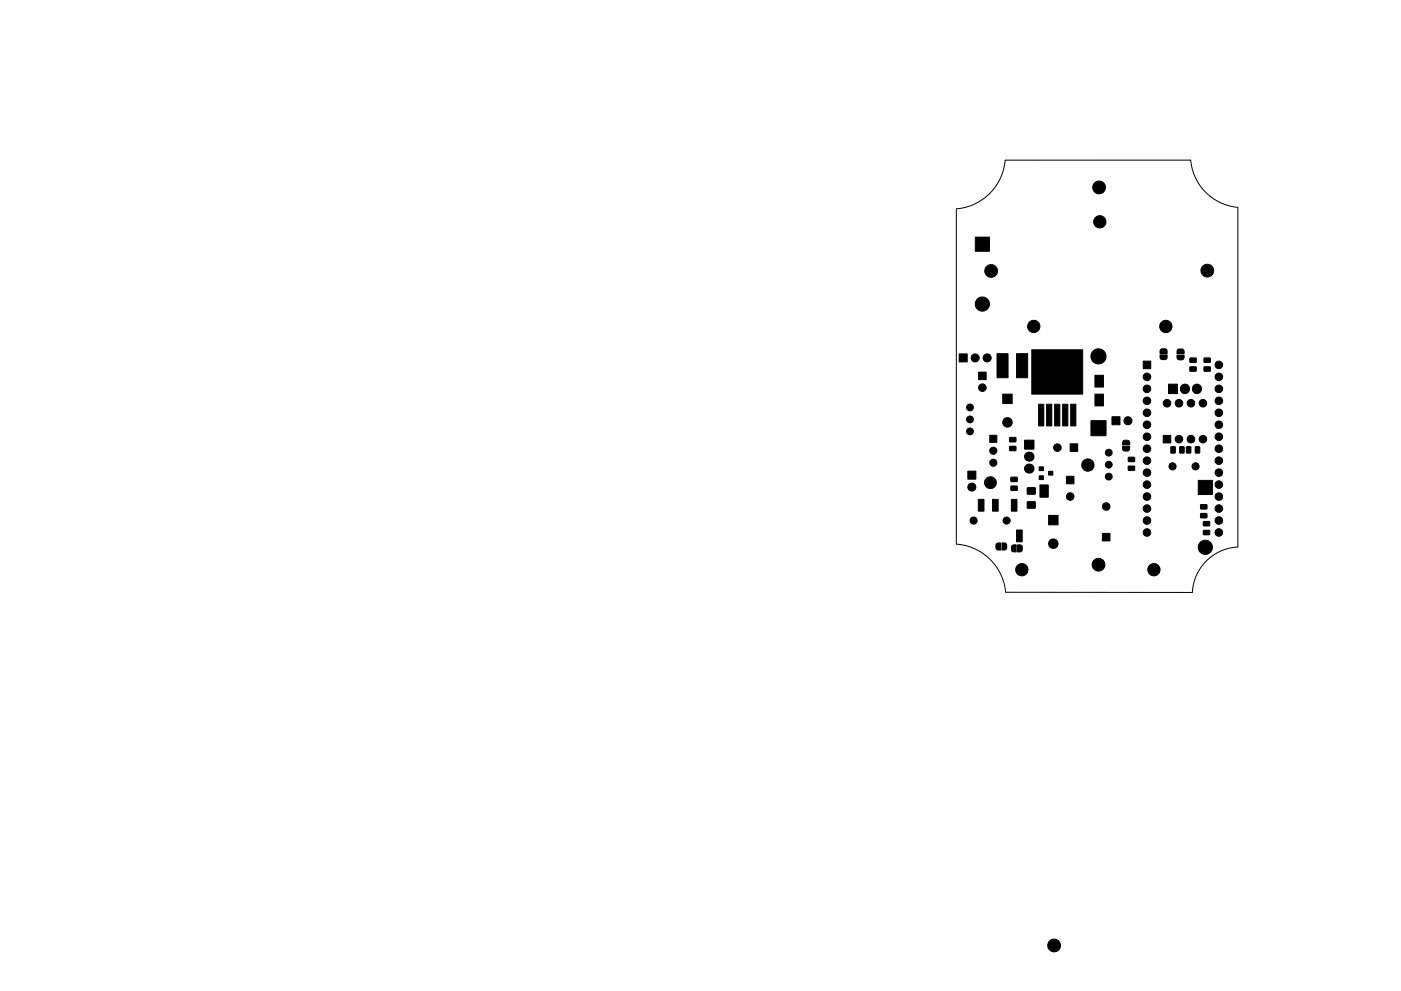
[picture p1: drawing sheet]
<svg xmlns="http://www.w3.org/2000/svg" width="297mm" height="210mm" viewBox="0 0 297 210" stroke-linecap="round" stroke-linejoin="round" font-family="sans-serif">
<path d="M202.8 44.3v71.1M202.8 44.3a11.3 11.3 0 0 0 10.3-10.3h39.4a11 11 0 0 0 10 10v72a10.2 10.2 0 0 0-9.7 9.7l-39.6-.1a11.3 11.3 0 0 0-10.4-10.2" fill="none" stroke="#000" stroke-width=".21"/>
<g fill="#000" stroke="#000" stroke-width=".21">
<path d="M206.8 50.3h3v3h-3zM203.4 75.1h1.7v1.7h-1.7zM242.4 76.6h1.6v1.6h-1.6zM246.1 74.2l.3-.2 .8 .1 .2 .3 .1 .6h-1.6zM245.9 75.3h1.6l-.1 .7-.4 .3-.8-.1-.2-.3zM249.7 74.2l1.1-.1 .2 .3 .1 .6h-1.6l.1-.6zM249.5 75.3h1.6l-.1 .8-.4 .2h-.8l-.2-.3zM252.3 77.9l1.3-.1v.9l-1.3 .1zM252.3 76h1.3v.8l-1.3 .1zM255.3 77.9l1.3-.1v.9l-1.3 .1zM255.3 76h1.3v.8l-1.3 .1zM207.5 79h1.6v1.6h-1.6z"/>
<path d="M209.8 92.3h1.6v1.5h-1.6zM211.4 75h2.3v5.1h-2.3zM212.6 83.6h2v2h-2zM214.1 94.7h1.2l.1 .9h-1.3zM214.1 92.8h1.2l.1 .9h-1.3zM215.5 75h2.4v5.1h-2.4zM217.2 93.4h2v1.9h-2zM220.3 99h.9v.8h-.9zM220.2 85.8h1.1v4.6h-1.1zM221.9 85.8h1.1v4.6h-1.1zM223.6 85.8h1.1v4.6h-1.1zM225.3 85.8h1.1v4.6h-1.1z"/>
<path d="M227 85.8h1.1v4.6h-1.1zM226.9 94.2h1.6v1.6h-1.6zM218.8 74.2h10.8v9.4h-10.8zM232.1 83.6h1.8v2.5h-1.8zM232.1 79.6h1.8v2.5h-1.8zM231.3 89.2h3.2v3.2h-3.2zM235.8 88.4h1.7v1.7h-1.7zM238.2 93.5h1.1l.2 .3v.6h-1.5v-.6zM238 94.7h1.5v.7l-.4 .3-.8-.1-.3-.3zM239.2 98.9h1.3l.1 .9h-1.3zM239.2 97h1.3l.1 .9h-1.3zM246.6 92.4h1.6v1.6h-1.6z"/>
<path d="M248.3 94.8h.9l-.1 1.3h-.8zM247.7 81.5h1.9v2h-1.9zM250.2 94.8h.8v1.3h-.9zM251.6 94.8h.9l-.1 1.3h-.8zM253.5 94.8h.8v1.3h-.9zM205.2 100h1.7v1.7h-1.7zM207.4 105.9h1.2v2.5h-1.2zM210.4 105.9h1.2v2.5h-1.2zM211.3 115.4l.2-.2h.6v1.5h-.6l-.3-.3zM212.4 115.2h.7l.3 .3v.8l-.2 .3-.8 .1zM214.6 115.7l.8-.1v1.5h-.6l-.3-.3v-.8zM214.4 103.2l1.2-.1 .1 .9h-1.3z"/>
<path d="M214.4 101.3h1.2l.1 .8-1.3 .1zM214.4 105.9h1.2v2.5h-1.2zM215.7 115.6h.7l.3 .3v.8l-.2 .3-.8 .1zM215.5 112.4h1.2v2.5h-1.2zM217.8 103.5h1.6l.1 1.3h-1.6zM217.8 106.5h1.6l.1 1.3h-1.7zM220.3 100.9h.9v.8h-.9zM220.5 102.9h1.7v2.6h-1.7zM222.3 100h.9v.8h-.9zM222.3 109.3h2v2h-2zM226.1 101h1.6v1.6h-1.6zM233.7 113.2h1.6v1.6h-1.6z"/>
<path d="M254.6 109l1.2-.1 .1 .9-1.3 .1zM254.6 107.1h1.2l.1 .8-1.3 .1zM255.2 112.6l1.2-.1 .1 .9h-1.3zM255.2 110.7h1.2l.1 .8-1.3 .1zM254.1 101.9h3v3h-3z"/>
<circle cx="233" cy="39.8" r="1.36"/>
<circle cx="210.1" cy="57.5" r="1.36"/>
<circle cx="233.2" cy="47.1" r="1.31"/>
<circle cx="256" cy="57.4" r="1.36"/>
<circle cx="206.8" cy="75.9" r=".85"/>
<circle cx="208.3" cy="64.5" r="1.51"/>
<circle cx="209.3" cy="75.9" r=".85"/>
<circle cx="219.2" cy="69.3" r="1.31"/>
<circle cx="232.9" cy="75.6" r="1.6"/>
<circle cx="243.2" cy="80" r=".8"/>
<circle cx="247.2" cy="69.3" r="1.31"/>
<circle cx="258.4" cy="77.4" r=".8"/>
<circle cx="258.4" cy="80" r=".8"/>
<circle cx="205.6" cy="89" r=".72"/>
<circle cx="205.6" cy="91.5" r=".72"/>
<circle cx="205.6" cy="86.4" r=".72"/>
<circle cx="208.3" cy="82.3" r=".8"/>
<circle cx="210.6" cy="98.2" r=".75"/>
<circle cx="210.6" cy="95.6" r=".75"/>
<circle cx="213.6" cy="89.6" r="1"/>
<circle cx="218.2" cy="99.4" r=".99"/>
<circle cx="218.2" cy="96.9" r=".99"/>
<circle cx="224.2" cy="95" r=".8"/>
<circle cx="230.6" cy="98.7" r="1.31"/>
<circle cx="235.1" cy="98.6" r=".72"/>
<circle cx="235.1" cy="96" r=".72"/>
<circle cx="239.2" cy="89.3" r=".85"/>
<circle cx="243.2" cy="85" r=".8"/>
<circle cx="243.2" cy="87.6" r=".8"/>
<circle cx="243.2" cy="97.7" r=".8"/>
<circle cx="243.2" cy="95.2" r=".8"/>
<circle cx="243.2" cy="92.7" r=".8"/>
<circle cx="243.2" cy="82.5" r=".8"/>
<circle cx="243.2" cy="90.1" r=".8"/>
<circle cx="247.4" cy="85.6" r=".8"/>
<circle cx="248.6" cy="99" r=".75"/>
<circle cx="250" cy="85.6" r=".8"/>
<circle cx="250" cy="93.2" r=".8"/>
<circle cx="251.2" cy="82.5" r=".99"/>
<circle cx="252.5" cy="85.6" r=".8"/>
<circle cx="252.5" cy="93.2" r=".8"/>
<circle cx="253.5" cy="99" r=".75"/>
<circle cx="253.8" cy="82.5" r=".99"/>
<circle cx="255" cy="85.6" r=".8"/>
<circle cx="255" cy="93.2" r=".8"/>
<circle cx="258.4" cy="85" r=".8"/>
<circle cx="258.4" cy="87.6" r=".8"/>
<circle cx="258.4" cy="97.7" r=".8"/>
<circle cx="258.4" cy="90.1" r=".8"/>
<circle cx="258.4" cy="95.2" r=".8"/>
<circle cx="258.4" cy="92.7" r=".8"/>
<circle cx="258.4" cy="82.5" r=".8"/>
<circle cx="206.1" cy="103.3" r=".85"/>
<circle cx="206.4" cy="110.4" r=".75"/>
<circle cx="210" cy="102.4" r="1.26"/>
<circle cx="213.4" cy="110.4" r=".75"/>
<circle cx="223.3" cy="115.4" r="1"/>
<circle cx="226.9" cy="105.3" r=".8"/>
<circle cx="232.9" cy="119.8" r="1.36"/>
<circle cx="234.5" cy="107.5" r=".8"/>
<circle cx="235.1" cy="101.1" r=".72"/>
<circle cx="243.2" cy="113" r=".8"/>
<circle cx="243.2" cy="110.4" r=".8"/>
<circle cx="243.2" cy="105.4" r=".8"/>
<circle cx="243.2" cy="102.8" r=".8"/>
<circle cx="243.2" cy="100.3" r=".8"/>
<circle cx="243.2" cy="107.9" r=".8"/>
<circle cx="255.5" cy="116.1" r="1.5"/>
<circle cx="258.4" cy="113" r=".8"/>
<circle cx="258.4" cy="110.4" r=".8"/>
<circle cx="258.4" cy="100.3" r=".8"/>
<circle cx="258.4" cy="107.9" r=".8"/>
<circle cx="258.4" cy="105.4" r=".8"/>
<circle cx="258.4" cy="102.8" r=".8"/>
<circle cx="216.6" cy="120.9" r="1.31"/>
<circle cx="244.7" cy="120.9" r="1.31"/>
<circle cx="223.5" cy="200.6" r="1.36"/>
</g>
</svg>
